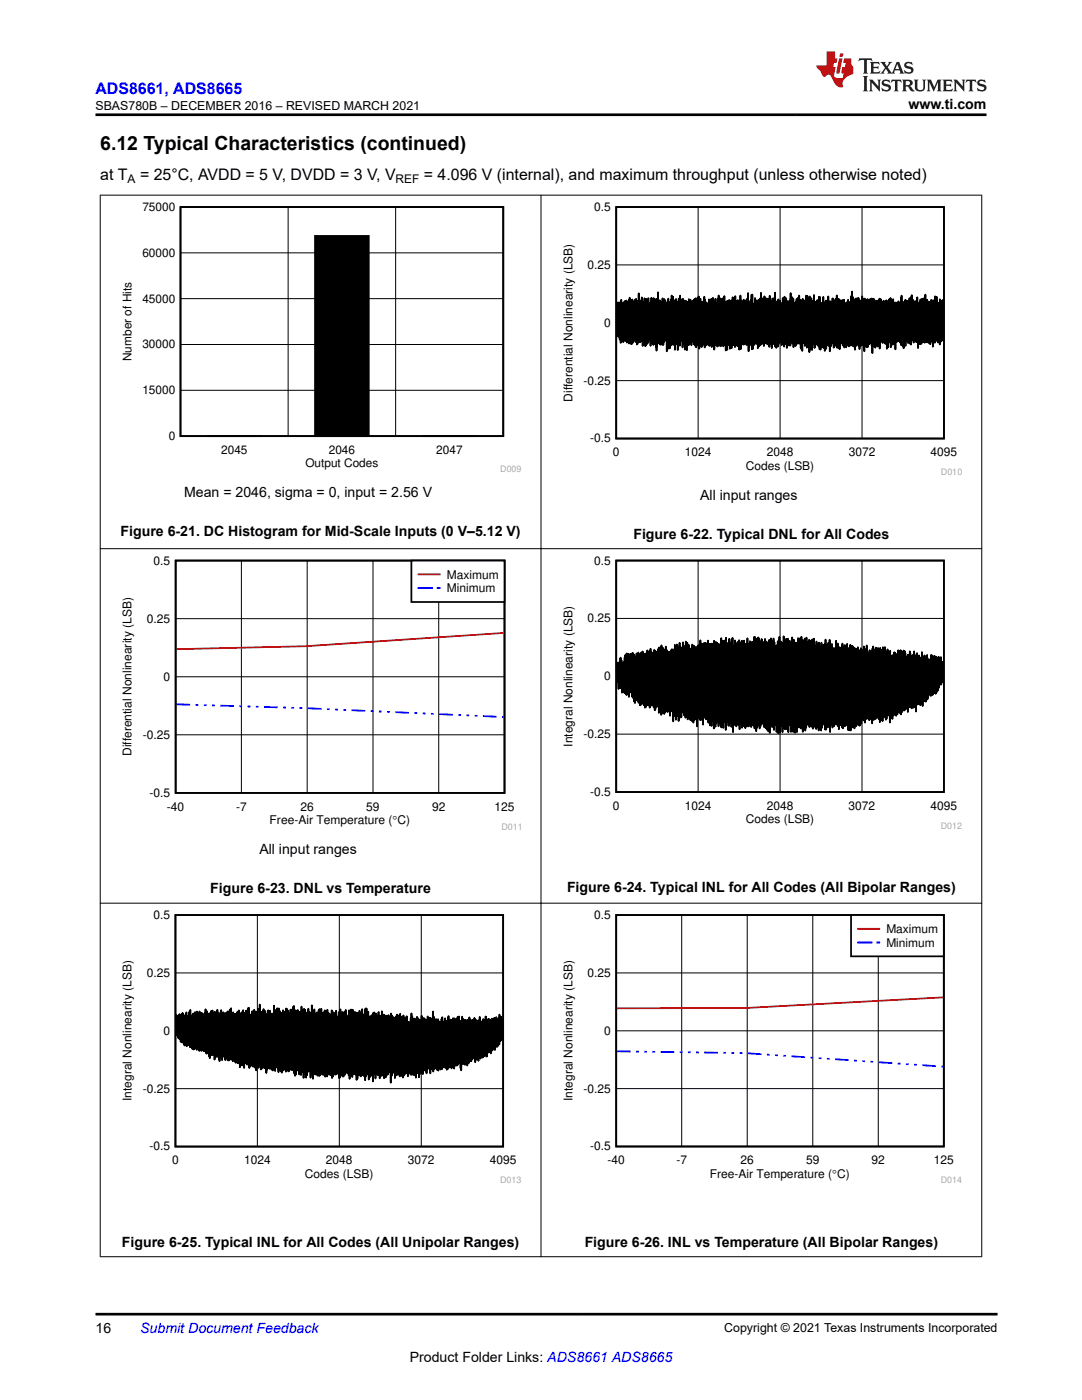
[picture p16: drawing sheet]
<svg xmlns="http://www.w3.org/2000/svg" width="216mm" height="279mm" viewBox="0 0 216 279" stroke-linecap="round" stroke-linejoin="round" font-family="sans-serif">
<defs><g id="words">
<text font-size="3.9" x="20" y="29.9">6.12 Typical Characteristics (continued)</text>
<text font-size="3.2" fill="#00f" x="19" y="18.7">ADS8661, ADS8665</text>
<g font-size="3.2">
<text x="20" y="35.8">at T</text>
<text x="27.9" y="35.8">= 25°C, AVDD = 5 V, DVDD = 3 V, V</text>
<text x="84.6" y="35.8">= 4.096 V (internal), and maximum throughput (unless otherwise noted)</text>
</g>
<g font-size="2.8">
<text x="181.3" y="21.8">www.ti.com</text>
<text x="36.7" y="99.2">Mean = 2046, sigma = 0, input = 2.56 V</text>
<text x="139.7" y="99.7">All input ranges</text>
<text x="24.1" y="107">Figure 6-21. DC Histogram for Mid-Scale Inputs (0 V–5.12 V)</text>
<text x="126.4" y="107.5">Figure 6-22. Typical DNL for All Codes</text>
<text x="51.7" y="170.5">All input ranges</text>
<text x="42" y="178.2">Figure 6-23. DNL vs Temperature</text>
<text x="113.1" y="178">Figure 6-24. Typical INL for All Codes (All Bipolar Ranges)</text>
<text x="24.3" y="248.8">Figure 6-25. Typical INL for All Codes (All Unipolar Ranges)</text>
<text x="116.7" y="248.8">Figure 6-26. INL vs Temperature (All Bipolar Ranges)</text>
<text x="19" y="266.1">16</text>
<text x="81.8" y="271.7">Product Folder Links: ADS8661 ADS8665</text>
</g>
<text font-size="2.8" fill="#00f" x="28" y="266.1">Submit Document Feedback</text>
<g font-size="2.5">
<text x="19.1" y="21.9">SBAS780B – DECEMBER 2016 – REVISED MARCH 2021</text>
<text x="144.5" y="265.8">Copyright © 2021 Texas Instruments Incorporated</text>
</g>
<g font-size="2.4">
<text x="25.5" y="36.5">A</text>
<text x="78.9" y="36.5">REF</text>
<text x="28.4" y="42.1">75000</text>
<text x="118.6" y="42.1">0.5</text>
<text x="28.4" y="51.2">60000</text>
<text x="117.2" y="53.7">0.25</text>
<text x="28.4" y="60.4">45000</text>
<text x="120.6" y="65.2">0</text>
<text x="28.4" y="69.5">30000</text>
<text x="26.2" y="72.1" transform="rotate(-90 26.2 72.1)">Number of Hits</text>
<text x="116.4" y="76.8">-0.25</text>
<text x="28.4" y="78.7">15000</text>
<text x="114.2" y="80.2" transform="rotate(-90 114.2 80.2)">Differential Nonlinearity (LSB)</text>
<text x="33.7" y="87.8">0</text>
<text x="117.8" y="88.3">-0.5</text>
<text x="44.1" y="90.5">2045</text>
<text x="60.9" y="93.2">Output Codes</text>
<text x="65.6" y="90.5">2046</text>
<text x="87.1" y="90.5">2047</text>
<text x="122.3" y="91">0</text>
<text x="136.6" y="91">1024</text>
<text x="148.8" y="93.8">Codes (LSB)</text>
<text x="153" y="91">2048</text>
<text x="169.3" y="91">3072</text>
<text x="185.7" y="91">4095</text>
<text x="30.6" y="112.7">0.5</text>
<text x="118.6" y="112.7">0.5</text>
<text x="89.2" y="115.5">Maximum</text>
<text x="89.2" y="118.2">Minimum</text>
<text x="29.3" y="124.3">0.25</text>
<text x="117.2" y="124.2">0.25</text>
<text x="32.6" y="135.9">0</text>
<text x="120.6" y="135.8">0</text>
<text x="28.5" y="147.4">-0.25</text>
<text x="114.2" y="149" transform="rotate(-90 114.2 149)">Integral Nonlinearity (LSB)</text>
<text x="116.4" y="147.3">-0.25</text>
<text x="26.3" y="150.9" transform="rotate(-90 26.3 150.9)">Differential Nonlinearity (LSB)</text>
<text x="29.8" y="159">-0.5</text>
<text x="33.3" y="161.8">-40</text>
<text x="47.1" y="161.8">-7</text>
<text x="60" y="161.8">26</text>
<text x="73.1" y="161.8">59</text>
<text x="86.2" y="161.8">92</text>
<text x="98.7" y="161.8">125</text>
<text x="117.8" y="158.9">-0.5</text>
<text x="122.3" y="161.6">0</text>
<text x="136.6" y="161.6">1024</text>
<text x="153" y="161.6">2048</text>
<text x="169.3" y="161.6">3072</text>
<text x="185.7" y="161.6">4095</text>
<text x="53.8" y="164.5">Free-Air Temperature (qC)</text>
<text x="148.8" y="164.3">Codes (LSB)</text>
<text x="30.6" y="183.4">0.5</text>
<text x="118.6" y="183.4">0.5</text>
<text x="176.9" y="186.2">Maximum</text>
<text x="176.9" y="188.9">Minimum</text>
<text x="29.3" y="195">0.25</text>
<text x="117.2" y="195">0.25</text>
<text x="32.6" y="206.5">0</text>
<text x="120.6" y="206.5">0</text>
<text x="26.3" y="219.8" transform="rotate(-90 26.3 219.8)">Integral Nonlinearity (LSB)</text>
<text x="28.5" y="218.1">-0.25</text>
<text x="114.2" y="219.7" transform="rotate(-90 114.2 219.7)">Integral Nonlinearity (LSB)</text>
<text x="116.4" y="218">-0.25</text>
<text x="29.8" y="229.6">-0.5</text>
<text x="34.3" y="232.3">0</text>
<text x="48.7" y="232.3">1024</text>
<text x="65" y="232.3">2048</text>
<text x="81.4" y="232.3">3072</text>
<text x="97.7" y="232.3">4095</text>
<text x="117.8" y="229.6">-0.5</text>
<text x="121.2" y="232.3">-40</text>
<text x="135" y="232.3">-7</text>
<text x="147.8" y="232.3">26</text>
<text x="160.9" y="232.3">59</text>
<text x="173.9" y="232.3">92</text>
<text x="186.3" y="232.3">125</text>
<text x="60.9" y="235.1">Codes (LSB)</text>
<text x="141.6" y="235.1">Free-Air Temperature (qC)</text>
</g>
<g font-size="1.8" fill="#a8a8a8">
<text x="99.8" y="94.3">D009</text>
<text x="187.7" y="94.8">D010</text>
<text x="100.1" y="165.6">D011</text>
<text x="187.7" y="165.4">D012</text>
<text x="99.8" y="236.1">D013</text>
<text x="187.7" y="236.1">D014</text>
</g>
</g></defs>
<path d="M36 41.3h64.4v45.7h-64.4zM62.9 47.1h10.7v39.9h-10.7zM41.4 87h10.7zM84.3 87h10.8z" fill="none" stroke="#000" stroke-width=".34"/>
<path d="M36 41.3h64.4v45.7l-64.4 .1zM36 59.6h64.4M36 50.5h64.4M57.5 41.3v45.8M78.9 41.3v45.8M36 77.9h64.4M36 68.8h64.4" fill="none" stroke="#000" stroke-width=".2"/>
<path d="M62.9 47.1h10.7v40h-10.7z" fill-rule="evenodd" fill="#000"/>
<path d="M111.9 40.4h80.1v54.5h-80.1z" fill-rule="evenodd" fill="#fff"/>
<path d="M123 41.3h65.3v46.2h-65.3zM188.2 64.9v2.6l-.1-7.6v7.8v-7.7l-.1 7.6v-6.9v7l-.1-7.1-.1 7.5-.1-8.1-.1 7.7v-7.7v8.4l-.1-8.7v9.1v-8l-.1 5.7v-6v6.8v.3l-.1-6.8-.1 7.6-.1-8v7.7l-.1-7.5-.1 7.4v-8.8v8.2l-.1-6v6.1l-.1-7.2-.1 7.5v-8.7l-.1 9.3-.1-8.3v8l-.1-8.2-.2 9.3v-8.5v6.7l-.1-7.2-.1 7.9v-8.2v8.3l-.1-7.7v6.8l-.1-7.4-.1 8.8v-7.8l-.1 7v-7.5l-.1 8.1v-7.9v-.4v8l-.1-7.8-.1 7.7v-7.4v6.6l-.1-6.8v6.8l-.1-7.5v8.5l-.1-7.7-.1 7.7-.2-9.5v8.8v-.6v.8v-7.1l-.1 7.7v-8.7l-.1 8.1v-7.8l-.1 7.5v-8l-.1 8.5v-7.6l-.1 7.9v-8.5l-.1 8.4v-8.5l-.2 8.9v-8.7l-.1 8.4v-8.5l-.1 8.9-.1-8.1v8v-2.8v2.4v-7.8l-.1 8v-7.9l-.1 7.4-.1-7.1v8.6l-.2-10.1v8.5l-.1-7.3v7.8l-.1-8.2-.1 7.8v-7.7l-.1 7.9v-7.9v6.9l-.1 .4v-6.7l-.1 7v-7.5l-.1 8.1v-8.4l-.1 7.6v-7.8l-.1 8.1-.1-7.3v7.3l-.1-9v9l-.1-8.6v9.5l-.1-7.7-.1 7.6v-8.2v7.8l-.1-1.6v1.2v-8.4l-.1 7.5v-.9v2.2l-.1-7.8v7.9l-.1-8.3v8.3l-.1-8.3v7.8l-.1-7.5-.1 7v-7.4l-.1 8v-7.7l-.1 8.7v-9.2l-.1 8.8-.1-7.9v-.3l-.1 7.6v-7.6l-.1 9.1v-9.1l-.1 8.7v-8.8l-.1 7.7-.1-7.1-.1 6.8v-8.7v9.9l-.1-9.4-.1 9-.1-7.9v7.7l-.1-7.7v7.5l-.1-7.7-.1 7.5v-7.8l-.1 7.1v.1v-.6v1.4l-.1-7.4v7.4l-.1-7.7-.1 7.9v-7.1v-.6l-.1 7.3-.1-7.5v9.3l-.1-9.1v8l-.1-8-.1 7v-.3v-7l-.1 7.6-.1-8.2-.1 9.1v-8.9v8.6l-.1-7.4-.1 7.5-.1-7.9-.1 8.6v-9.8l-.1 7.6v-.4v1.6v-7.6l-.1 7.6-.1-8.6v8.1l-.1-7.3v1.1v-.5l-.1 8.2v-9.2l-.1 9-.1-8.8v.2v9.1l-.1-9.7-.1 8.1-.1-7.4v8.1l-.1-8.5-.1 8.3v-8.3l-.1 8.1-.1-8.3v8.2l-.1-7.9-.1 8.2-.1-7.6v6.9l-.1-7.2-.1 7.1v-.7v.2l-.1-7.5v8.3v-2v2.4l-.1-8.2-.1 9.4v-10l-.1 9.4-.1-9.1v8.3l-.1-8.1-.1 9v-8.7l-.1 8.2-.1-8.6-.1 8.6-.1-8.1v8.9l-.1-9.3v7.8l-.2-8.2v9.5l-.1-9v8.6l-.1-2.1v1.4v-8.5l-.1 10.9-.1-10.1-.1 8.6v-9.4l-.1 8.4-.1-7.9-.1 8.4v-8.8l-.1 8.4-.1-7.6v.4v7.8l-.1-8.6-.1 9.2-.1-9.6v8.5l-.1-8.4-.1 9.5-.1-9v8.6l-.2-8.5v8.2v-2.4v1.6l-.1-8.2v10.5l-.2-10.5v9.4l-.1-8.8-.1 8.5-.1-9.6v9.5l-.1-8.4v7.8l-.1-1.2v2.1v-8.3l-.1 8.5-.1-9.2-.1 9.8-.1-9.4v8.8l-.1-9.7-.1 8.9-.1-8.8v9.2l-.1-8.8-.1 9.1-.1-9.5-.1 8.4v-8.3l-.1 10.2-.1-9.8-.1 9.2-.1-9.1-.1 9v-9.8l-.1 9-.1-10.1v10.7l-.1-9.8-.1 9.7-.1-8.6-.1 8.8v-8.7l-.1 8.8-.1-8.2v-.5l-.1 8.6-.1-9.2-.1 8.9v-8.5l-.1 8.2-.1-7.5v.5v-.3v8.2l-.1-8.5-.1 7.9-.1-8.3-.1 9-.1-9.6v9.2l-.1-8.8-.1 8.7-.1-9v8l-.1-2.1v2.3v-7.8l-.2 8.2v-8.6l-.1 8.6-.1-8.2-.1 9.3v-9.9l-.1 9.1-.1-9.2-.1 9.1-.1-8.6v1v8.3l-.1-10.4-.1 10.1-.1-9.5-.1 8.4-.1-7.2-.1 7.4v-8.2l-.1 9.4-.1-9.8-.1 8.5-.1-8.6v9l-.2-8.3v8.7l-.1-8.5-.1 8.7-.1-9v10l-.1-9.6-.1 8.5v-2.8v2l-.1-9-.1 9v-2.9v3.7l-.1-8.6-.1 8v-8.3l-.1 9.5-.1-9.6-.1 8-.1-7.6v.3v9.3l-.2-9.6v9l-.1-10.1-.1 8.3v-.8v1l-.1-7.3-.1 8.8v-8.9l-.1 7.9-.1-7.7v1.1v-.5l-.1 8.6-.1-10.5-.1 10.4-.1-10.5-.1 9.9v-8.4l-.1 8.1-.1-8.9-.1 8.9-.1-8.7v7.9l-.1-2.2v2.4v-7.6l-.1 8.6-.1-9-.1 9.3-.1-10.6-.1 9.4v-7.9l-.1 7.9v-1.6l-.1 1.3v-7.9v1.1v-.3l-.1 9-.1-10.4-.1 7.7v-.3v.8l-.1-7.2-.1 9.3v-10.6l-.1 11.1-.1-10.4-.1 9-.1-9.6v8.5l-.1-1.8v1.6v-.6v-8l-.1 10.4-.1-10.4-.1 9.6-.1-8.3-.1 8.7-.1-9-.1 8.5v-8.6l-.2 8.3v-8.6l-.1 10.4-.1-10.1v9.8l-.1-9.6-.1 9.4-.1-9.7-.2 8.5v-9.3l-.1 9.6-.1-9.1-.1 8.5v-8.5l-.1 9.1-.1-8.9-.1 8.3v-1.6v2.1l-.1-8.3-.1 8.9-.1-8.1-.1 6.7v-7.3l-.2 8.9v-9.7l-.1 8.9-.1-9.2v9.2l-.2-8.7-.1 8.4v-9.7l-.1 10.5-.1-8.9-.1 8.9-.1-8.4-.1 8.3-.1-8.8v8.6l-.1-8.1-.1 8.9-.1-10-.1 9.1-.1-8.3-.1 8.3-.1-9.4v10l-.2-9.7v8.9l-.1-8.9-.1 9.1-.1-8.1v8.4l-.1-8.4-.2 7.6v-8.1l-.1 8.1-.1-7.6-.1 8.1v-2.9v2.6l-.1-8.6-.1 9.5v-9.2l-.2 8.1v-7.8l-.1 9.1-.1-9.1-.1 8.9-.1-10.8v9.7l-.1-3v3.3v-8.4l-.1 8.6-.1-9.1-.1 8.9v-3v3.3l-.1-8.4-.1 9.2-.1-9.4v8.3l-.2-8.9-.1 9.2v-9.7l-.1 10.2-.1-8.8-.1 8-.1-8.8-.1 9.1v-8.6l-.1 8.4-.1-8.9-.1 8.9v-2.1v1.8l-.1-8.8-.1 8.6-.1-8.9-.1 10v-9.4l-.1 8.8-.1-8.2-.1 8.3-.1-9.1-.1 9.1-.1-10.2-.1 10.5v-9.4l-.1 8.3-.1-8v1.6v-1l-.1 8.8-.1-9.3-.1 9.6v-8.8l-.1 8-.1-8.8-.1 8.6-.1-8.3-.1 8.3v-3.2v2.7l-.1-8.5-.1 9.3v-8.2l-.1 8.2-.1-8.2v.8l-.1 8.3-.1-10.9v10.9l-.1-10.9-.1 9.3v-1.6l-.1 2.2v-8.8l-.1 8.3v-1.9v2.4l-.1-7.9-.1 8.5-.1-9v9.8l-.1-11.6-.1 9.8-.1-8.7-.1 9.3v-8.5l-.1 8.2-.1-8.6-.1 8.1-.1-7.8-.1 8.4-.1-8.9v9l-.2-8.4v7.6v-1.8l-.1 1.3v-.5v-6.8l-.1 8.7-.1-8.9-.1 9.7-.1-10.7v10.2l-.1-9.1-.1 .8v8.9l-.1-9.7-.1 9v-3.4v2.6l-.1-8.4v9.2l-.2-8.3-.1 7.9v-8.6l-.1 8.9-.1-9.9v10.2l-.2-9.6-.1 8.9v-9.1l-.1 9.4-.1-9.6-.1 8.6-.1-8v9.6l-.1-9.3-.1 8.3-.1-8.5-.1 9.6v-9.7l-.1 8.5-.1-8.4-.1 8.7-.1-8.7-.1 9.8v-9.7l-.1 8.5-.1-8.2-.1 9.5-.1-9.6-.1 8.5-.1-9.7-.1 9.7v-8.4l-.1 8.7-.1-9.6v9.2l-.1-8.9-.2 8.7v-8.8l-.1 9.4-.1-9.6-.1 9.4v-9l-.1 .5v8.6v-3.3v3.1l-.1-9.8-.1 9.1v-1.3v1.8l-.1-9v9.6l-.1-8.3-.1 8.1v-3.3v2.8l-.1-8-.1 8.1v-9l-.1 9.3-.1-8.4-.1 9.2-.1-9.4v8.3l-.1-9.2-.1 8.5v-1.2v1.7l-.1-8.6-.1 9.5-.1-9.7v8.2l-.1-7.3-.1 8.4-.1-8.5-.1 8.6v-9.3l-.1 7.9v-.9v1.2l-.1-7.3-.1 7.4-.1-7.1v7.9l-.1-8.5-.1 8.6v-8l-.1-.5v8.1l-.1-8.7-.1 9.6-.1-10.2v9l-.1-8.1-.1 8.7-.1-8.6-.1 8v-7.9l-.1 9-.1-8.8-.1 7.7v-8.6l-.2 9.4v-9.2l-.1 9.8-.1-10.4v9.8l-.1-9.7-.1 9.1-.1-8v.5v8.1l-.1-9.4-.1 9.7-.1-9.8-.1 9.5v-9.3l-.1 8.9-.1-8.8v8.9l-.1-8.8-.1 8.2-.1-8v7.9l-.1-7.8-.1 8.7-.1-8.3v7.9l-.1-2.3v1.9v-8.3l-.1 8.6-.1-7.5-.1 7.6v-8.8l-.1 9.2-.1-8.6-.1 8.3v-8.4l-.1 9.7-.1-9.7-.1 9.4v-9.5l-.1 8.2-.1-8.3v9.8l-.1-9.6-.1 8.4-.1-8.7-.1 8v-8.3l-.1 9.7v-8.9l-.1 .5v-.6v7.4l-.1-7.9-.1 8.3v-7.7l-.1 7.2-.1-8.6v10l-.1-9.2-.1 9.2-.1-9.4-.1 9.3v-8.7v.7l-.1 9-.1-9.7v8.1l-.1-7.7-.1 8.1v-9l-.1 8.7-.1-7.9v9.3l-.1-8.9-.1 8v-7.8v.2l-.1-1.5v7.6l-.1-8.2v9.4l-.1-8.2-.1 7.9v-1.4v1.1l-.1-9v9.9l-.1-9.1-.1 8.9-.1-8.5v9.3l-.1-8.7-.1 7.6v-7.6v.6v-.3l-.1 8.5v-10l-.1 9.1-.1-8.7-.1 9v-8.6v.5l-.1 9.2v-9.5v-.2l-.1 6.6v.2v-.3v.8l-.1-7.1v7.2l-.1-7.8-.1 8v-8.3l-.1 8.1v-2.4v2.9v-7.8l-.1 8.3-.1-8.7v8.7l-.1-9.3-.1 9.3v-8.4l-.1 7.4-.1-7.2v.6v7.6l-.1-8.4v.5v7.9l-.1-8.9-.1 8.7-.1-8.6v8.4l-.1-8.2-.1 8.1v-10l-.1 9.6v-8.1l-.1 8.1-.1-8.3v10.4l-.1-9v6.9l-.1-8.1-.1 8.6v-8.7l-.1 8.9v-7.4l-.1-.3v6.9l-.1-8.3v9.4l-.1-8.5v7.3l-.1-7.3-.1 8v-8.3l-.1 7.6v-8.3l-.1 7.8-.1-6.9v8.7l-.1-8.1v-.2v7.1l-.1-7v6.8l-.1-7.2-.1 7.1v-8l-.1 8.9v-7.4l-.1 7.4v-7.7l-.1 6.9v-1.1v.9l-.1-7.4v8.8l-.1-9.2v9.2l-.1-8.3v8.6l-.1-8.8-.1 7.1v-7.9v7.6v-.5l-.1 .9v-6.8l-.1 6.7v-6.6v.8v6.8l-.1-8.1-.1 8.7-.1-9.7-.1 8.7v-7.9l-.1 8.1v-7.2l-.1-.3v6.7l-.1-6.7v7.6l-.1-8.4-.1 8.4v-1.7v1.4l-.1-9.5v9.1v-1.4v1.6l-.1-6.8v7.3l-.1-8.2v8.6l-.1-8.4v8.5l-.1-8.5v7.6l-.1-8.3v8.5v-7.5l-.1 7.6-.1-8.4v7.9l-.1-7.5v7.2v-7.2l-.1 7v.3v-6.9l-.1 7.2v-7.6l-.2 8.2v-8.6v8.8l-.1-8.1v7.6l-.1-7.4-.1 8v-8.1v7.1l-.1-7.9v8.4l-.1-7.4v6.8l-.1-8.2v8.6v-8.2l-.1 8.8v-8.6l-.1 8-.1-7.4-.1 7.4-.1-7.9v8.3l-.2-8.4v8.1v-7.5v6.3l-.1-6.2-.1 6.8v-7.5v7.1l-.1-6.6v7.5l-.1-7.7-.1 8-.1-7.8-.1 7.1-.1-7.1v7.5l-.1-7.3v6.9v-7.8l-.1 8.6-.1-8.2-.1 7.4v-6.8v7l-.1-7.3v6.8l-.1-6.9v6.4l-.1-6.5-.1 6.9-.1-6.4-.1 5.5v-.9" fill="none" stroke="#000" stroke-width=".35"/>
<path d="M123 52.9h65.4M139.3 41.3v46.2M155.7 41.3v46.2M172 41.3v46.2M123 76h65.4M123 64.4h65.4" fill="none" stroke="#000" stroke-width=".2"/>
<path d="M24 110.9h80v54.7h-80z" fill-rule="evenodd" fill="#fff"/>
<path d="M35 111.9h65.7v46.3h-65.7z" fill="none" stroke="#000" stroke-width=".35"/>
<path d="M48.2 111.9v46.3M61.3 111.9v46.3M74.4 111.9v46.3M87.5 111.9v46.3M35 135.1h65.7M35 123.5h65.7M35 146.6h65.7" fill="none" stroke="#000" stroke-width=".2"/>
<path d="M100.5 126.3l-39.6 2.7-25.7 .6" fill="none" stroke="#f00" stroke-width=".35"/>
<g fill="none" stroke="#00f" stroke-width=".35">
<path d="M35.2 140.6h2.7M39 140.7h.6M40.7 140.7h.5M42.3 140.8h.6M44 140.8l2.7 .1M47.8 140.9l.5 .1M49.4 141h.6M51 141h.6M52.7 141.1l2.7 .1M56.5 141.2h.5M58.1 141.3h.6M59.8 141.3h.5"/>
<path d="M61.4 141.3l2.8 .2M65.2 141.5h.6M66.9 141.6h.5M68.5 141.7h.6M70.2 141.7l2.7 .2M74 141.9h.5M75.6 142h.6M77.3 142.1h.5M78.9 142.1l2.7 .2M82.7 142.3h.6M84.4 142.4h.5M86 142.5h.5"/>
<path d="M87.6 142.5l2.8 .1M91.4 142.7h.6M93.1 142.8h.5M94.7 142.8l.6 .1M96.4 142.9l2.7 .1M100.2 143.1h.3"/>
</g>
<path d="M82.1 111.9h18.6v8.2h-18.6z" fill-rule="evenodd" fill="#fff"/>
<path d="M82.1 111.9h18.6v8.2h-18.6z" fill="none" stroke="#000" stroke-width=".35"/>
<path d="M83.5 114.6h4.3" fill="none" stroke="#f00" stroke-width=".35"/>
<path d="M83.5 117.4h2.7M87.3 117.4h.5" fill="none" stroke="#00f" stroke-width=".35"/>
<path d="M111.9 110.9h80.1v54.5h-80.1z" fill-rule="evenodd" fill="#fff"/>
<path d="M123 111.9h65.3v46.2h-65.3zM188.2 133.2l-.1 2.7-.1-3.8-.1 4.1v-3.4v3.1l-.1-2.9v3.6l-.1-5.5-.1 5.5v-4.8l-.1 4.3v-4.8l-.1 5.6v-4.9l-.1 5.3v-6.2l-.2 5.9v-5.3v6.2l-.1-6.4v6.5v-6.7v6.3l-.1-6v5.9v-6.4l-.1 7.1-.1-7.2v7.5v-6.2l-.1 5.5-.1-5.9v5.5v-6.5l-.1 7.4-.1-6.9-.1 7v-6.5l-.1 6.8-.1-7.9v7.8v-6.6l-.1 6.3v-7.4v7.9l-.1-8.1v7.9l-.1-6.3v6.6v-6.5l-.1 5.9v-6.5l-.1 6.8v-7v5.8l-.1-5.5-.1 6.7v-6.5l-.1 6.7v-6.9l-.1 7.4v-7.9l-.1 8.2v-8.9v8.9l-.1-8.6-.1 8.5-.1-8.3v8.8v-8.8l-.2 8.3v-8.7l-.1 9.2-.2-9-.1 9.9-.2-10.8v9.4v-8.4l-.1 8.6v-7.7l-.1 8.4v-8.5l-.1 8.8-.1-9.4-.1 9.2v-9.7l-.1 9.4v-8.6l-.1 8.8v-8.9l-.1 9-.1-10.2-.1 10.4v-10.2l-.1 10.1v-9.7v11.1l-.2-10.9-.1 9.7v-9.4l-.1 8.7v-10.1l-.1 11.2v-9.5l-.1 9.5v-10.5l-.2 9.6v-8.4l-.1 9.5v-10.5l-.1 10.1-.1-9.7v9.3l-.1-10.2v10.7l-.1-11.1v10.9l-.1-10.2v10.4l-.1-10.4v10.1l-.1-10.2-.1 11.5v-11.3l-.1 10.4v-9.1l-.1 9.4v-10.3l-.1 10.1v-10.1l-.1 10.2-.1-11.1v11.4l-.1-11.7v11.4l-.1-10.8v11.2l-.1-12v11.8l-.1-10.6-.1 10.2v-11.1l-.1 11.6v-11.2l-.1 11.7-.1-10.5v10.9l-.1-12.9v12.7l-.1-11.6-.1 10.5v-11.4l-.1 12v-11.6l-.1 11.4-.1-11.9v12.3l-.1-11v11.5l-.1-11.8-.1 10.8v-11l-.1 12.3v-11.3l-.1 10.6-.1-11.8v12.3l-.1-12.5v11.7l-.1-11.7-.1 12.3-.1-11.7v12l-.1-12v12.7l-.1-12.7-.1 12.5v-12l-.1 11.9v-12l-.1 11.7-.1-13v14.3l-.1-14.1-.1 12.4v-11.7l-.1 12-.1-12.9v11.9l-.1-12.2-.1 12.3v-11.7l-.1 13.3-.1-12.3v12.5l-.1-13.8v13.3l-.1-14.1-.1 12.5-.1-11v12.1l-.1-12.1v12.4l-.1-13.8-.1 14.7-.1-13.3v12.1l-.1-13-.1 14v-12.9l-.1 12-.1-13.5v14.8l-.1-14.5-.1 14v-13.2l-.1 12.9-.1-14v12.1l-.1 1.3v-12.3l-.1 12.8-.1-13.8v13.7l-.1-13.8-.1 14.2v-13.1v-.7l-.1 13.2-.1-13.3v14l-.1-13.2-.1 13-.1-14.4v14.7l-.1-14.3-.1 15v-14.5l-.1 13.6-.1-13.1-.1 12.8v-12.7l-.1 13-.1-13.8v14l-.1-13.4-.1 12.8-.1-12.3v12.3l-.1-13-.1 13.3-.1-14.6v14.4l-.1-13.3-.1 13.7v-14l-.1 14.6-.1-13.8v13l-.1-14.4-.1 14.8-.1-14.1-.1 13.6v-12.5v-1l-.1 13.5-.1-13.6v14.8l-.1-15.1-.1 14.5-.1-14v14.9l-.1-15-.1 15-.1-14.7v13.9l-.1-14.8-.1 15.3-.1-15v15.2l-.1-14.8-.1 15-.1-15.5v15l-.1-14.8-.1 15.8-.1-16.1-.1 15.1v-14.6l-.1 15.4-.1-16.3-.1 14.3v-14.3l-.1 16-.1-14.7-.1 15.6v-17.1l-.1 15.8-.1-15.2-.1 16.5-.1-16.3v16.2l-.1-16.3-.1 14.2-.1-15.1v15.9l-.1-15.5-.1 15.9-.1-15.7v15.8l-.1-16.2-.1 15.4-.1-14.5-.1 15.4v-16l-.1 16.4-.1-17-.1 16.8-.1-15.2v14.7l-.1-15.5-.1 15.5-.1-14.9v1v14l-.1-15.7-.1 16.4-.1-15.7-.1 15.2v-16.6l-.1 16.1-.1-15.4-.1 15.5-.1-16.7v16.4l-.1-14.9-.1 15.2-.1-15.2-.1 15.5v-15.3l-.1 15-.1-15.3-.1 15.9-.1-16.7v16.1l-.1-15.2-.1 14.8-.1-15.8-.1 17.7-.1-18.4v16.7l-.1-16-.1 16.6-.1-16.7v16.9l-.1-16.5-.1 15.6-.1-15.4-.1 16.7-.1-18v18l-.1-17.1-.1 16.2-.1-16-.1 15.5-.1-15.5v14.8l-.1-14.1v.3l-.1 15.6-.1-17-.1 17.5v-16.4l-.1 15.2-.1-15.6-.1 16.3-.1-17v17.5l-.1-17.3-.1 16.4-.1-15.6-.1 15.9-.1-17.2v17.5l-.1-16.6-.1 15.3-.1-15-.1 15.9-.1-17.6v17.1l-.1-15.9-.1 16.7-.1-17.8-.1 17.5-.1-16.3-.1 15.6v-14.8l-.1 15.3-.1-17.1-.1 17.3v-.2l-.1-17.2v16.6l-.1-16.2-.1 16.6-.1-16.1-.1 15.9-.1-17.2v17.9l-.1-16.5-.1 17.1-.1-18.4-.1 18.1-.1-17v16.5l-.1-17.3-.1 18.4-.1-18.1-.1 17.3-.1-18.2v18.3l-.1-16.5-.1 16.4-.1-17.9-.1 17.3-.1-16.4-.1 16.9-.1-17.9v17.6l-.1-15.9-.1 17.1-.1-17.8-.1 15.4-.1-14.2v16.7l-.1-18.1-.1 18.1-.1-18.5-.1 17.7-.1-17.3v17.9l-.1-18.8-.1 17.3-.1-16.6v1.5l-.1 16.7-.1-17.6v15.4l-.1-16-.1 16.8-.1-16.1-.1 17.5-.1-18.6v17.6l-.1-16.5-.1 16.9-.1-18-.1 16.4-.1-15.4-.1 17-.1-17.1v16.8l-.1-18.2-.1 18.3-.1-16.8-.1 17.6-.1-17.8v15.8l-.1-16.1-.1 16.9-.1-16.8-.1 18.1-.1-19.1v17.9l-.1-16-.1 17.3-.1-18.3-.1 16.8-.1-16v17.3l-.1-17.1-.1 15.7-.1-15.8-.1 15.7v-.3l-.1-16.1-.1 17.5-.1-18.3v17.7l-.1-16.7-.1 16.4v-1.3l-.1-15.5-.1 17-.1-17.6v17.6l-.1-16.7-.1 18-.1-18.6-.1 16.4v1.5l-.1-16.5v16.8l-.1-17.7-.1 17.5-.1-17.3-.1 17-.1-17.4-.1 17.3v-17.8l-.1 16v.9l-.1-16.1-.1 16.8-.1-17v15.3l-.1-14.4-.1 15.5-.1-17-.1 17-.1-16.1-.1 16.5-.1-17v17.5l-.1-18-.1 17.4v-.6l-.1-17-.1 16.9-.1-16.7v17.8l-.1-16.3-.1 17-.1-18.3-.1 17.3-.1-17.8v18.3l-.1-18.3-.1 17.8-.1-16.1-.1 15.8-.1-16.5v16.6l-.1-16.5-.1 16.9-.1-16.5-.1 15.6-.1-16.3v16.8l-.1-16.3v.6l-.1 16-.1-16.5-.1 15.8-.1-16.9v17.6l-.1-16.5-.1 15.4-.1-15.4-.1 16.8-.1-16.3v15.6l-.1-16.7-.1 17-.1-17-.1 16-.1-15v16.3l-.1-17.3-.1 16.6-.1-16.1-.1 15.9-.1-15.7v16.9l-.1-17.7-.1 16.9-.1-16.1-.1 16v-16.5l-.1 16.5-.1-16-.1 16.4-.1-16.1v15.6l-.1-16.7-.1 16.7-.1-15.6-.1 15.9-.1-15.5v16.8l-.1-18.8-.1 16.5-.1-16.2-.1 17.5v-16.6l-.1 15.7-.1-16-.1 15.6-.1-16.3v17.4l-.1-16.1-.1 15.2-.1-15.7-.1 15.6-.1-15.1v16l-.1-17.5-.1 18.4-.1-17.5v15.6l-.1-16-.1 16.3-.1-16.2-.1 17.4-.1-17.4v16.5l-.1-15.9-.1 16.7-.1-17.8v17.7l-.1-16.1-.1 15.4-.1-15.1-.1 14v-14.8l-.1 16.4-.1-16.1-.1 15.2-.1-15.6v15.4l-.1-15.6-.1 16.2-.1-16.3v16.9l-.1-16.8-.1 16.5-.1-16.8-.1 17.5v-16.9l-.1 15.2-.1-14.6-.1 14.8-.1-15.5v16.5l-.1-16.1-.1 15.1-.1-15.4v16.3l-.1-16.3-.1 15.4-.1-15v15.4l-.1-16.5-.1 15.2-.1-13.4-.1 13.7v-14.4l-.1 14.7-.1-15.3-.1 14.8v-13.8l-.1 13.5-.1-14.5-.1 15v-14.1l-.1 15.4-.1-14.9v-.2l-.1 13.3v-14.4l-.1 14.7-.1-13.7-.1 14.3v-15.9l-.1 15.9-.1-14.5-.1 14.3v-14.8l-.1 14.2-.1-14-.1 14.5v-14.4l-.1 16-.1-15.3v13.2l-.1-12.8-.1 13.1-.1-14-.1 14.5v-14.7l-.1 14.6-.1-14.8v15.4l-.1-14.5-.1 14.1-.1-15.2v15.3l-.1-14.5-.1 14.3v-14.1l-.1 14.1-.1-14-.1 13.9v-14.3l-.1 13.7-.1-14.3v13.9l-.1-13.6-.1 14.6-.1-15.3v14.2l-.1-13.9-.1 13.8-.1-14.4v15.2l-.1-13.6-.1 12.7v-12.1v.8l-.1 11.8-.1-14v13.2l-.1-13.8-.1 14v-12.6l-.1 11.6-.1-11.7v13.7l-.1-14.1-.1 12.4v.4v-11.8l-.1 13.1-.1-14.9-.1 14.2v-12.5v.9l-.1 13-.1-14.9v13.2l-.1-13-.1 13.7v-14.3l-.1 13.3-.1-12.9v14.7l-.1-13.4v-.1l-.1 11.7v-13.2l-.1 12.6-.1-11.6v13.3l-.1-13.4-.1 14.4v-13.4v-.3l-.1 11.8-.1-12.5v11.8l-.1-11.8-.1 12.3v-12l-.1 11.4-.1-10.6v12.2l-.1-12.8v11.7l-.1-11.7-.1 11.5v-11.2l-.1 11.6-.1-11.3v.5v10.9l-.1-12.3-.1 12.2v-11.6l-.1 11v-12.4l-.1 12-.1-11.4v12.5l-.1-11.4-.1 11.8v-11.8l-.1 11.5v-12.5l-.1 10.7-.1-11.2v13.2l-.1-12.4v12.1l-.1-13.3-.1 13.9v-12.8l-.1 11.3v-12l-.1 12.6-.1-11.1v11l-.1-12.5v13.1l-.1-11.5-.1 10.3v-11.6l-.1 11.1v-10.5l-.1 10.9-.1-10.6v10.2l-.1-9.6v10.2l-.1-11.2v11.6l-.1-11.4-.1 11.5v-12l-.1 11.5v-11.4l-.1 11.3v-10.9l-.1 10.5v-10.1l-.1 9.5-.1-9.7v9.3l-.1-9.4v10.5l-.1-10.7v10.8l-.1-11.4v11.4l-.1-11-.1 11.3v-9.5v-.8l-.1 9.4v-9.6l-.1 10.1v-10.8l-.1 10.8-.1-11-.1 10.5v-9.8l-.2 10.6-.1-10.7-.1 10.8v-9.6l-.1-.1v7.5l-.1-8.5v10.2l-.1-9.3v8.9l-.2-10.3v9.9l-.1-9.7v10.2l-.1-9.4v9.6l-.1-10.4-.1 10.5v-9.6l-.1 9.6v-9.8l-.1 9.3-.1-9.7-.1 9.8v-10.1l-.1 9.3-.1-8v8.3l-.2-9.4-.1 9.2-.1-8.5v7.2l-.1-6.8v8.8v-9.3l-.2 9v-9.4v8.6l-.1-8.1-.1 8.2-.1-9-.1 8.7v-7.5l-.1 6.8-.1-7.8v7.6l-.1-6.3v5.9v-6l-.1 6.5-.1-7v7.1l-.1-7.5v8.3l-.1-8.6v8l-.1-7.7v7.8l-.1-6.7-.1 5.5v-.6v-6.4l-.1 8.3-.1-8.1-.1 7.8-.1-7.6v6.9l-.1-6.5-.1 7-.1-6.1v4.4v-3.2v3.9l-.1-4.8-.1 5-.1-4.9v5.7l-.1-6.5v4.6v-3.5l-.1 3.9v-4.9v5.5l-.1-6.1v5.1v-2.8v3.8l-.1-5.8v4.4v-2.9l-.1 3.9v-4.5l-.1 4.7-.1-4.6v5v-5.3l-.2 3.9v-3.8v3.7v-3.4l-.1 2.6v-1.5" fill="none" stroke="#000" stroke-width=".35"/>
<path d="M139.3 111.9v46.2M155.7 111.9v46.2M172 111.9v46.2M123 135h65.3M123 123.4h65.3M123 146.5h65.3" fill="none" stroke="#000" stroke-width=".2"/>
<path d="M24 181.7h80v54.5h-80z" fill-rule="evenodd" fill="#fff"/>
<path d="M35 182.6h65.4v46.2h-65.4zM35.2 204.5v1.5v-3.4l.1 4v-3.8l.2 3.8v-3.2v3.7v-4.1l.1-.2v4l.1-4.1v4.6l.1-4.9v4.9l.1-4.8v4.8l.1-4.8v4.5v-4l.1 4.9v-5v4.6l.1-4.8 .1 5.1v-4.7l.1 5 .1-5.9v5.7v-5.2l.2 4.9v-5l.1 6 .1-5.8 .2 4.7v-4.5v.1v4.9l.1-6v6.8l.1-5.9 .1 5.7v-5.3l.1 5.3 .1-5.9 .1 5.7v-6.4v6.3l.1 .1v-5.6v5.7l.1-5.8v6.3l.1-7.5v7.4l.1-6v6l.1-6.1v5.9l.1-6.1 .1 6.7 .1-7 .2 7.2v-7.3l.1 6.8v-6.7l.1 6.8v-7.1l.1 7.2 .1-7.1 .2 7.4v-7.6l.1 7.5v-7.1v6.8l.1-6.8 .1 6.5v-6.3l.1 6.4v-6.7l.1 7.5v-7.8l.1 7.7v-6.4l.1 6.1v-7.1l.1 7v.2v-6.9l.1 7.2v-7.6l.1 7.4 .1-7v6.9l.1-6.7v6.2v.2l.1-6.3v7l.2-7.6 .1 7.4v-7.2l.1 7.4v-8.4l.1 8.3v-7.5l.1 8.1 .1-8.5v8.1v.3l.1-7.5v7.5l.1-7.2v6.3v-.3l.1-6.7 .1 7.7v-7.6v8.4l.1-8.6 .1 9v-8.3l.1 6.8v-.2v-7.4l.1 8.5v-8.9l.1 8.5 .1-7.7v8.1l.1-8.9v8.7l.1-7.8 .1 7.6v-.3l.1-7.7v8.4l.1-7.9v8.8l.1-9.6v7.6v.1l.1-7.1 .1 7.6v-7.9l.1 8.7 .1-8v7.6l.1-9v9.4l.1-8.3v-.4v8.2l.1-8.3 .1 9.3 .1-8.7v9.1l.1-9.3v8.5l.1-8 .1 7.9v-9.3l.1 9.2 .1-8.6v.3v9.1l.1-8.3v-.5v8.2l.1-9 .1 8.5 .1-8.2v7.8l.1-7.4 .1 8.6v-9.1v.4l.1 9 .1-9.3v8.8l.1-8.5 .1 8.3v-8.9l.1 9.4v-9.6l.1 9.8 .1-9.2v8.8l.1-9.1 .1 9.5v-9.7v-.4l.1 9.4v.4l.1-9v9.1l.1-10.2 .1 10.1v-.2v.4l.1-9v8.9l.1-9 .1 9.4v-9.8l.1 8.8v-.7v.9l.1-8.6v9.1l.1-9.2 .1 9.6v-9.6l.1 9.8 .1-9 .1 7.7v-.2v-8.4l.1 9.7 .1-10v10.3l.1-10.1 .1 9.9v-.3l.1-10.1v10.6l.1-10 .1 10.8v-10.7l.1 10 .1-9.2v8.9l.1-.6v-9.4l.1 10.6 .1-10.3v9.6l.1-10.3 .1 10.8 .1-9.5v10.2l.1-10.9 .1 9.2 .1-9.4v10.2l.1-10.5 .1 10.1 .1-10.1v10.8l.1-9.8v.3v-.6l.1 9.5v-10.8l.1 11.4 .1-11.3 .1 12v-10.7l.1 9.1v.4l.1-9.2 .1 9.9v-10.1l.1 9.6v-.9l.1-9.4 .1 10.6v-10.7l.1 11.1 .1-10.7 .1 10.5v-11.2l.1 11.6 .1-10.9 .1 10 .1-10.3v11.7l.1-10.8 .1 9.9v-.3l.1-10.4v10.6v-1.3l.1 .7v-10.7l.1 11.8 .1-10.5v9.8l.1-11.9 .1 11.6 .1-9.8v11.1l.1-10.9 .1 10.8 .1-11.4v10.9l.1-11 .1 10.4 .1-10.8 .1 11.7v-11.1l.1 .7v-.4v10.9l.1-11.4 .1 11 .1-10.3v11.7l.1-11.8 .1 11.1 .1-10.8 .1 10.3v-11.4l.1 11.6 .1-10.3 .1 10.4 .1-11.6v11.6l.1-11 .1 10.8 .1-10.8 .1 11.2 .1-11.2v11.3l.1-11.2 .1 10.5 .1-12.2 .1 12.7v-11.9l.1 12.3 .1-12.1v10l.1 1.3 .1-10.8 .1 10.7v-11.7l.1 11.6v.4l.1-10.8 .1 11.6v-12.8l.1 12.3 .1-11.8 .1 11.7 .1-11.2 .1 11.6v-11.7l.1 12 .1-11.5 .1 10.9 .1-11.9v12l.1-11.7 .1 11.5 .1-11.5 .1 10.7v.4l.1-10.8v11.7l.1-.2v-12.4l.1 12.3 .1-12.2 .1 10.8v.6v-11.1l.2 12.1v-11.2v-.5l.1 11.6 .1-11v.8v-1.1l.1 11.1 .1-12v11.6l.1 .3v-11.6l.1 11.7 .1-12.1 .1 12.2v-12.7l.2 12.3v-12.4l.1 13.5 .1-12.3 .1 12.7 .1-13.1v12.9l.1-11.6 .1 10.7 .1-11.9 .1 11.7v-.6l.1-11.2v12.2l.1-11.9 .1 12.5 .1-12.4 .1 12.2 .1-12 .1 12.4 .1-13.7v12.9l.1 .1v-12.3l.1 12.2 .1-11.1 .1 12.4 .1-13.8 .1 12.2 .1-12v12.8l.1-11.8 .1 12.6 .1-13 .1 12.5v-12.4l.1-.2 .1 11.7v-12.4l.1 12.6 .1-12 .1 11.7 .1-11.4 .1 12.9v-13l.1 12.3 .1-13.8 .1 12.7v-1.2v2l.1-11.8 .1 13v-13.4l.1 12.5 .1-13 .1 12.9 .1-11.6 .1 11.7 .1-12.2 .1 11.4v-.5v-11.1l.2 12.7v-12.5l.1 11.6 .1-12.2 .1 13.2 .1-13.4 .1 13.2v-12.4l.1 11.7 .1-12.6 .1 12.7v-.9v1.2l.1-11.7 .1 11.9 .1-12.4v11.7v-1l.1 .4v-11.2l.1 12.6 .1-13 .1 13.3 .1-12.9 .1 11.9v.3l.1-11.6v12.2l.1-13.3 .1 13 .1-12.3 .1 12.1v-12.1l.1 11.8 .1-11.6 .1 .6v11.6l.1-12 .1 11.6 .1-12.6 .1 13.6 .1-13.3v13l.1-12.8 .1 11.4v.4l.1-11.7 .1 12.3 .1-12.2 .1 12.2 .1-12.8v12.4l.1-10.9 .1 11.1 .1-11.4 .1 11.3 .1-12.2 .1 13.2v-12.6l.1 12.5 .1-2.2v-11.5l.1 12.5 .1-11.6 .1 12.3 .1-12.6 .1 12.8 .1-12.8v12.9l.1-11.8 .1 11.5 .1-12.7 .1 12.4v-.1l.1-12.7 .1 12.4v-11.4l.1 11.6 .1-11.2 .1 11.3 .1-11.1 .1 11.5 .1-13 .1 13.7v-12.9l.1-.5v12.4l.1-12.8 .1 11.9v.6l.1-11.4 .1 12.3 .1-13.4v12.9l.1-11.7 .1 11.7v-1.3l.1 .6v-11.7l.1 11.8v-.7l.1-11.1 .1 12.5 .1-11.7v.6l.1 12.1v-13.3v-.1l.1 13.2 .1-13.1 .1 11.1v.6l.1-11 .1 11.7v-12.9l.2 12.9v-11.6l.1 1.1v10.7l.1-12.5 .1 11.9 .1-12.8v13.1l.2-12.1v12.3l.1-11.8v.9v-1.3l.1 11.4 .1-12.3 .1 14v-14.3l.2 13.5v-13.5l.1 13 .1-11.7 .1 11.7v-.5v.2l.1-12.1 .1 13.6v-12.3l.1 10.8 .1-11.2 .1 12.1 .1-12.1 .1 11.8 .1-11.7v11.1l.1-.7v-10.9l.1 13.4 .1-13.7 .1 11.2v.9l.1-12.1v11.1l.1 1.1v-10.8l.1 11.7 .1-12.9 .1 12.1 .1-11.7 .1 11.7v-11.7l.1 11.9 .1-12.6 .1 12.2 .1-11.2v.3v-.1l.1 12 .1-12.5v12.2l.1-11.9 .1 11.4 .1-12.6 .1 12.7 .1-11.7v11.9l.1-12.2 .1 12.7 .1-12.6 .1 11.2 .1-11v1.2v-.2l.1 11.2 .1-12.2v11.5l.1-.4v-11.2l.1 11.8 .1-11.6v11.4l.1-.4v-11.3l.1 11.4 .1-11.1 .1 10.9 .1-10.2v.1l.1 12.4 .1-13.8 .1 12.4v-12l.1 11.2v.3l.1-11.2 .1 10.6v-10.6l.1 11 .1-10.6v.7l.1 11.1 .1-11.8v-.2v11.1l.1-11.5 .1 11.8 .1-12.1 .1 11.8 .1-11.7v11.8l.1-10.5 .1 10.5 .1-10.4 .1 10.8v-12.5l.2 12.1v-10.9l.1 11.2 .1-11.2v-.6l.1 11.8 .1-11.8v12.1l.1-12.3 .1 11.9 .1-11.5 .1 11.3v-10.8l.1 10v-.1l.1-10.4 .1 10.6 .1-10.9v11.5l.1-9.9 .1 10.4 .1-10.9v9.9l.1-9.8 .1 10.3 .1-10.2 .1 9.6 .1-10.5v11.3l.1-12.3 .1 12 .1-11.3v.7v10.9l.1-11 .1 10.7v-.4l.1-10.4 .1 11.2 .1-11.3v10.9l.1-10.7 .1 11.6v-10.7l.2 9.7v-11.2l.1 10.7v.5l.1-11v11l.1-10.7 .1 11.6 .1-11.4 .1 10.5v-10.6l.1 .1v10.7l.1-10.2v9.9l.1-.8v-10.5l.1 10.7 .1-10.3 .1 11.3v-10.4l.1 9.6 .1-10.4 .1 10v-.4v.6l.1-9.8v10.1l.1-10.3v.3l.1 10.1v-10.2l.1 10.6 .1-10.6 .1 9.5v-10.3l.1 10.5 .1-10 .1 9.8 .1-10v10.1l.1-10.1 .1 11.1v-11l.1 10.1 .1-9.1v-.6l.1 9.3 .1-9.4v10l.1-11.6 .1 12v-11l.1 9.8 .1-8.8v9.4l.1-9.1 .1 8.9v-.6l.1-9.1 .1 9.3v-9.2l.1 10 .1-9.9 .1 9.7v-9.9l.1 10.3 .1-9.9v8.9v.5l.1-7.9v-.4l.1 8v-8.8l.1 9.4 .1-9.5v9.2l.1-9.8 .1 10 .1-10.4v9.4l.1-8.5 .1 9.1v-8.5l.1 7.7 .1-8.4v8.8l.1-9.4 .1 9.9v-8.9l.1 8.2 .1-8.6 .1 9.7v-9.4v-.4l.1 8.8 .1-9.4v10.2l.1-10.5 .1 9.4v-8.6l.1 9.4 .1-9.3 .1 8.9v-9.1l.1 9.5v-8.8l.1 9 .1-9.7v9.3l.1-8.9 .1 8.4v-9.1l.1 9.1 .1-8.1v9.1l.1-10.1 .1 9.5v-9.1l.1 8v-7.9l.1 .5v7.9l.1-8.8v9.4l.1-9.5 .1 9.3v-9.6l.1 9.6 .1-9.1v8.5l.1-9.1v9.2l.1-8 .1 8.2 .1-8.5v9.5l.1-8.9v9.3l.1-9.3 .1 7.7v-.1v-9l.1 9.4v-9l.1 9.1 .1-8.4v8.1l.1-8.1 .1 7.6v-8l.1 8.9v-9l.1 8.6 .1-8.5v8.1l.1-7.4v7.3l.1-7.4v.2v8.2l.1-9.1 .1 8.7v-8.6l.1 7.5v-6.5l.1 7.5 .1-9.1v8.6l.1-8.2v8.4l.1-8.1v7.3l.1-6.4v7.2l.1-7.8 .1 7.1v-7.6l.1 7.9v-6.3l.1 5.2 .1-5.8v6.3v-.3v-6.4l.1 7.1 .1-8.1 .1 8.9 .1-8.5v8.1l.1-7.4v6.4l.1-6.8v7.4l.1-7.5 .1 7.6v-7.2l.1 6.7v-6.6v.2l.1 7.3v-8.1l.1 7.1v-6.7v.5l.1 6.7v-8.3l.1 8v-6.7l.1 .5v6.6v-7l.1 6.5v-6.6l.1 6.1v-6.1l.1 .4v5.8v-.1v-6.5l.1 7.3 .1-7.7 .1 7.5 .1-7.2 .1 6.4v-6.4l.1 6.5v-6.6l.1 6.8v-7.5l.1 8 .1-7v6.9l.1-6.2v5.5l.1-6.6v6.5l.1-6.6v6.7l.2-6.8v6.6l.1-6.3 .1 6.4v-6.1l.1 6.3 .1-6.7 .1 6.2v-6.4l.1 6.4v-6.3l.2 6.1 .1-5.5v4.8l.1-5.1v5.2v-5.8l.2 6.5v-5.4v-.5v5.1l.1-5.4 .1 5.3v-5.7l.1 6 .1-5.7 .1 5.5v-5.1l.1 4.1v-4.2v4.9l.1-4.6v-.4l.1 4.6v-4.6v4.9l.1-5.9v5.2v-4.8l.1 4.9 .1-4.7 .1 4.5v-4.7v4.3l.1-3.8 .1 4v-3.8v3.6v-.2" fill="none" stroke="#000" stroke-width=".35"/>
<path d="M35 194.2h65.4M51.4 182.6v46.2M67.7 182.6v46.2M84.1 182.6v46.2M35 217.3h65.4M35 205.7h65.4" fill="none" stroke="#000" stroke-width=".2"/>
<path d="M111.9 181.7h80.1v54.4h-80.1z" fill-rule="evenodd" fill="#fff"/>
<path d="M123 182.6h65.3v46.2h-65.3z" fill="none" stroke="#000" stroke-width=".35"/>
<path d="M123 194.2h65.3M136 182.6v46.2M149.1 182.6v46.2M162.2 182.6v46.2M175.2 182.6v46.2M123 217.3h65.3M123 205.7h65.3" fill="none" stroke="#000" stroke-width=".2"/>
<path d="M188.2 199l-39.5 2.2h-25.6" fill="none" stroke="#f00" stroke-width=".35"/>
<g fill="none" stroke="#00f" stroke-width=".35">
<path d="M123.1 209.8l2.7 .1M126.9 209.9h.6M128.6 209.9h.5M130.2 209.9h.5M131.8 209.9l2.7 .1M135.6 210h.6M137.3 210h.5M138.9 210h.5M140.5 210.1h2.7M144.3 210.1h.6M146 210.1h.5M147.6 210.1l.5 .1"/>
<path d="M149.2 210.2l2.7 .2M153 210.5h.6M154.7 210.6h.5M156.3 210.7h.5M157.9 210.8l2.7 .2M161.7 211.1h.6M163.4 211.2h.5M165 211.3h.5M166.6 211.4l2.7 .2M170.4 211.6l.6 .1M172.1 211.8h.5M173.7 211.9h.5"/>
<path d="M175.3 212l2.8 .2M179.1 212.2l.6 .1M180.8 212.4h.5M182.4 212.5h.5M184 212.6l2.7 .2M187.8 212.8l.4 .1"/>
</g>
<path d="M169.8 182.6h18.5v8.3h-18.5z" fill-rule="evenodd" fill="#fff"/>
<path d="M169.8 182.6h18.5v8.3h-18.5z" fill="none" stroke="#000" stroke-width=".35"/>
<path d="M171.2 185.4h4.3" fill="none" stroke="#f00" stroke-width=".35"/>
<path d="M171.2 188.1h2.7M175 188.1h.5" fill="none" stroke="#00f" stroke-width=".35"/>
<path d="M19.9 38.9h176.1M20 38.9v212M107.9 38.9v212M195.9 38.9v212M19.9 109.5h176.1M19.9 180.2h176.1M19.9 250.8h176.1" fill="none" stroke="#000" stroke-width=".2"/>
<path d="M171.5 11.6l-.2 .6 .5-.2h.6v.1v2.2l-.2 .4h1l-.2-.4v-2.2v-.1h.5l.6 .2-.2-.6zM173.6 12.4l.2 .3v1.6l-.2 .4h1.9l.1-.6a1.08 1.08 0 0 1-1.3 .2v-.7h.6l.4 .2v-.7l-.4 .2h-.6v-.5l.2-.2a1 1 0 0 1 1 .3l-.1-.5zM175.7 12.4l.9 1.1-1 1.2h.9l-.2-.2 .5-.8 .4 .8-.2 .2h1.6l-.2-.2 .2-.5h.9l.1 .5-.1 .2h.9l-.2-.4-.8-1.9h-.5l-.9 2.1-.9-1.1 .9-1h-.8l.2 .2-.4 .6-.4-.6 .2-.2zM179 12.8l.4 1h-.7zM180.7 12.5a.65 .65 0 0 0-.2 .7 .65 .65 0 0 0 .6 .5l.6 .1 .1 .3a.79 .79 0 0 1-.7 .4 .79 .79 0 0 1-.7-.5l.1 .7 .2-.1a.93 .93 0 0 0 1.1 0 .93 .93 0 0 0 .4-.9 1.46 1.46 0 0 0-1.2-.6l-.1-.3a1.09 1.09 0 0 1 1.2 .2l-.2-.6-.1 .1-.5-.2zM172.2 15.2l.2 .4v2.2l-.2 .4h1l-.2-.4v-2.2l.2-.4zM173.4 15.9l.2 .4v1.5l-.2 .4h.8l-.3-.4 .1-1.3 1.6 1.8v-2l.2-.4h-.7l.1 .2 .1 1.1-1.2-1.3zM176.2 16a.65 .65 0 0 0-.2 .8 .65 .65 0 0 0 .6 .4l.6 .2 .1 .2a.79 .79 0 0 1-.7 .4 .79 .79 0 0 1-.7-.5l.1 .7 .2-.1a.93 .93 0 0 0 1.1 .1 .93 .93 0 0 0 .4-1 1.46 1.46 0 0 0-1.2-.5l-.1-.4a1.09 1.09 0 0 1 1.2 .2l-.1-.6-.2 .1-.5-.1zM177.9 15.9l-.1 .6a.63 .63 0 0 1 .8-.3v1.6l-.3 .4h1l-.2-.4v-1.6a.66 .66 0 0 1 .8 .3l-.1-.6zM180 15.9l.2 .4v1.5l-.2 .4h1l-.2-.2-.1-.7h.5l.1 .2a.79 .79 0 0 0 1.2 .6l-1-.9a.61 .61 0 0 0 .6-.6 .61 .61 0 0 0-.5-.7zM180.8 16.2h.1a.47 .47 0 0 1 .5 .1 .47 .47 0 0 1 .1 .5l-.1 .1-.7 .1zM182.3 15.9l.2 .2a2.27 2.27 0 0 0 .4 2 1.04 1.04 0 0 0 1.7-.7v-1.3l.2-.2h-.8l.2 .4v1.1a.6 .6 0 0 1-.6 .6 .6 .6 0 0 1-.6-.6v-1.1l.3-.4zM184.9 15.9l.2 .4v1.5l-.2 .4h.8l-.3-.4v-1.4l.9 1.9 .9-1.9v1.4l-.3 .4h1l-.2-.4v-1.5l.2-.4h-.8l-.7 1.5-.6-1.5zM188.1 15.9l.2 .4v1.5l-.2 .4h1.9l.1-.6a1.09 1.09 0 0 1-1.3 .2v-.7h.6l.4 .2v-.6l-.4 .2h-.6v-.6l.2-.1a1.01 1.01 0 0 1 1 .3l-.1-.6zM190.2 15.9l.3 .4v1.5l-.3 .4h.8l-.2-.4v-1.3l1.6 1.8v-2l.2-.4h-.7l.2 .2v1.1l-1.2-1.3zM192.8 15.9l-.1 .6a.63 .63 0 0 1 .8-.3v1.6l-.3 .4h1l-.2-.4v-1.6a.66 .66 0 0 1 .8 .3l-.1-.6zM195.2 16a.65 .65 0 0 0-.2 .8 .65 .65 0 0 0 .6 .4l.6 .2 .2 .2a.79 .79 0 0 1-.7 .4 .79 .79 0 0 1-.7-.5l.1 .7 .2-.1a.93 .93 0 0 0 1 .1 .93 .93 0 0 0 .5-1 1.46 1.46 0 0 0-1.3-.5v-.4a1.09 1.09 0 0 1 1.2 .2l-.2-.6-.2 .1-.5-.1z" fill="#231f20"/>
<path d="M164.9 10.3v2.7h-2l.1 .4 .8 1a.95 .95 0 0 0 1 .9 .59 .59 0 0 1 .5-.4 .59 .59 0 0 1 .5 .3l.4 .8a1.59 1.59 0 0 0 2.1 1.4 1.61 1.61 0 0 1 1-2.3l1-.3-.1-1.5a1.59 1.59 0 0 1-.3-1.7h-1.5l-.2 .9h.6l-.2 .9h-.5l-.2 .9v.3l.4 .1-.1 .9h-.7a.73 .73 0 0 1-1-.7l.3-1.5h-.5l.1-.9h.5l.2-.9h-.5v-1.3zM167.4 11.6l-.6 3.1h.7l.6-3.1zM167.6 10.7l-.1 .6h.7l.1-.6z" fill="#ed1c24"/>
<path d="M19 22.9h177.8M19 262.3h180" fill="none" stroke="#000" stroke-width=".53"/>
<use href="#words"/>
</svg>
